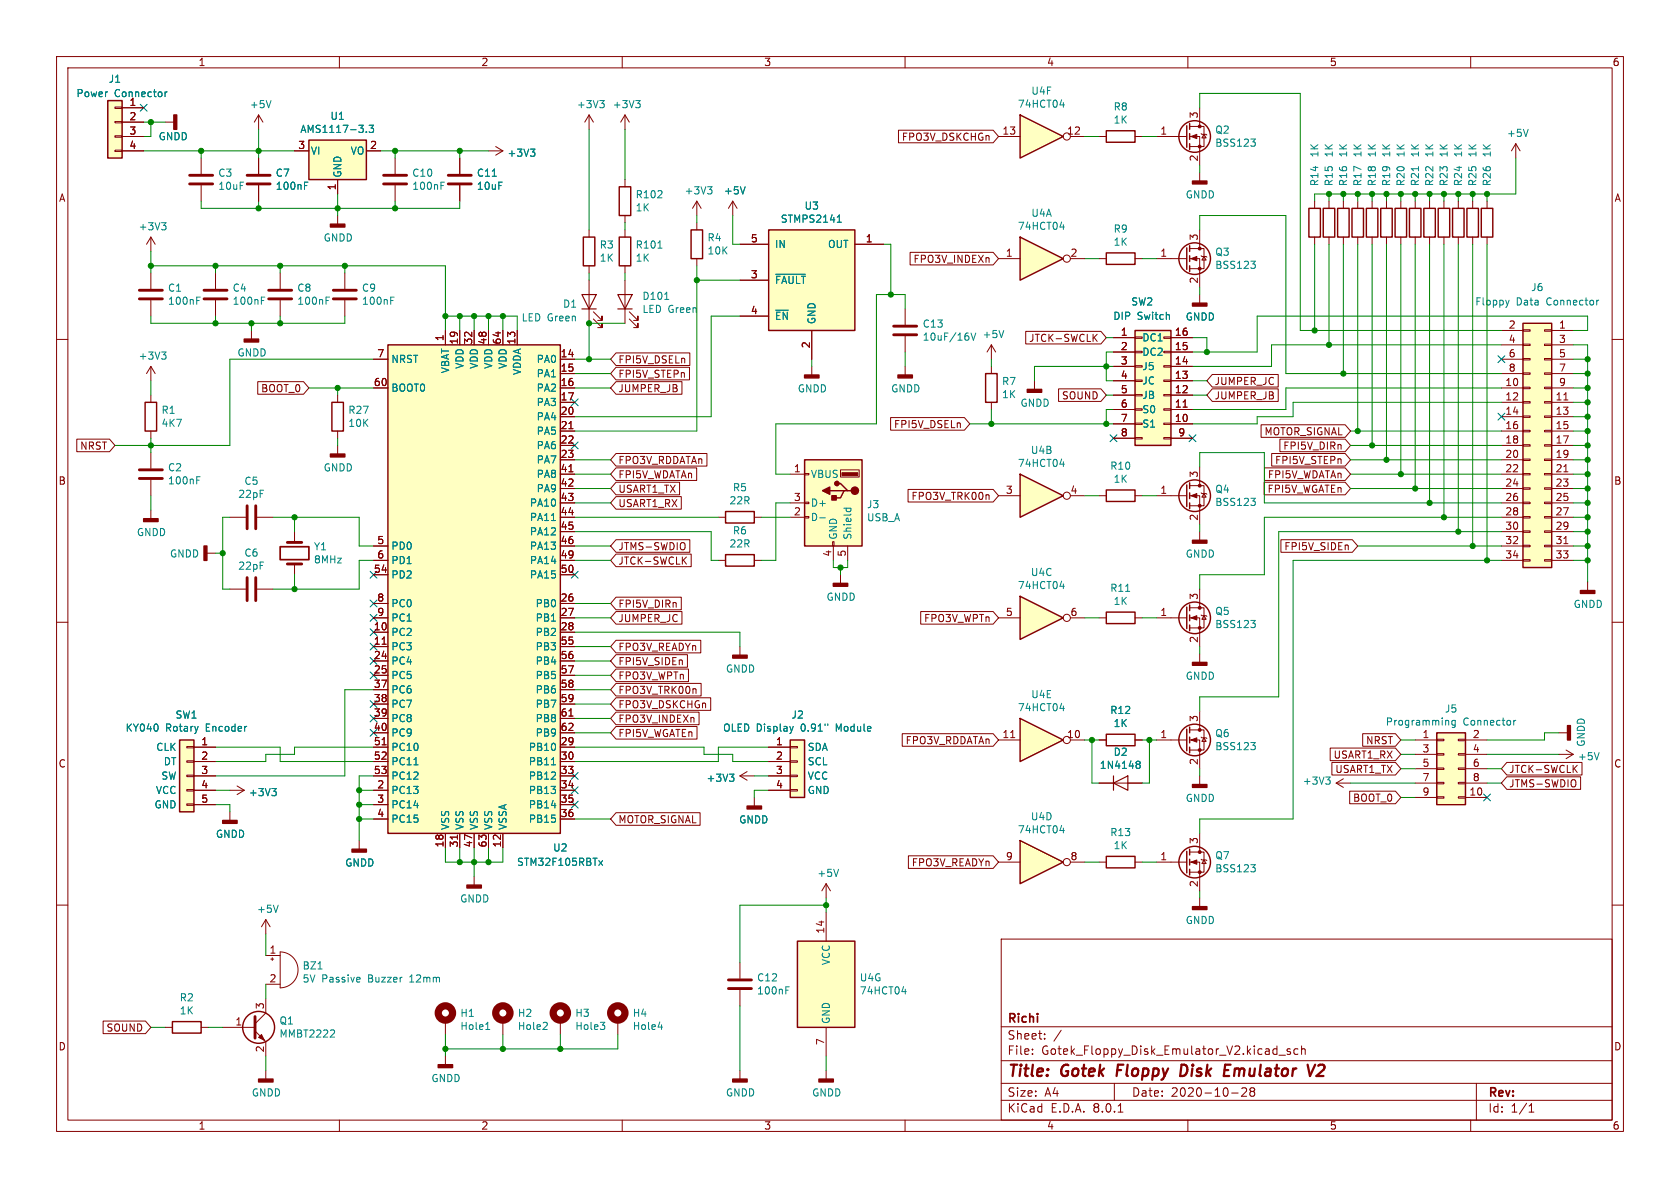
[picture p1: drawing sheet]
<svg xmlns="http://www.w3.org/2000/svg" width="297mm" height="210mm" viewBox="0 0 297 210" stroke-linecap="round" stroke-linejoin="round" font-family="sans-serif">
<defs><g id="words">
<g font-size="2.8" fill="#840000">
<text x="178" y="190.9">Title:</text>
<text x="187.7" y="190.9">Gotek</text>
<text x="198.3" y="190.9">Floppy</text>
<text x="210.3" y="190.9">Disk</text>
<text x="218.8" y="190.9">Emulator</text>
</g>
<g font-size="2.1" fill="#840000">
<text x="178" y="184">Sheet:</text>
<text x="178" y="181.2">Richi</text>
<text x="178" y="186.7">File:</text>
<text x="184.1" y="186.7">Gotek_Floppy_Disk_Emulator_V2.kicad_sch</text>
<text x="178" y="196.9">KiCad</text>
<text x="178" y="194.1">Size:</text>
<text x="184.7" y="194.1">A4</text>
<text x="185.7" y="196.9">E.D.A.</text>
<text x="193.3" y="196.9">8.0.1</text>
<text x="200" y="194.1">Date:</text>
<text x="207" y="194.1">2020-10-28</text>
<text x="263" y="194.3">Rev:</text>
<text x="263" y="196.9">Id:</text>
<text x="267.1" y="196.9">1/1</text>
</g>
<g font-size="1.8" fill="#840000">
<text x="35" y="11.9">1</text>
<text x="85" y="11.9">2</text>
<text x="135" y="11.9">3</text>
<text x="185" y="11.9">4</text>
<text x="235" y="11.9">5</text>
<text x="285" y="11.9">6</text>
<text x="22.8" y="18.8">1</text>
<text x="22.8" y="21.3">2</text>
<text x="22.8" y="23.9">3</text>
<text x="177.1" y="23.9">13</text>
<text x="188.6" y="23.9">12</text>
<text x="205" y="23.9">1</text>
<text x="211.8" y="21" transform="rotate(-90 211.8 21)">3</text>
<text x="22.8" y="26.4">4</text>
<text x="52.6" y="26.4">3</text>
<text x="65.3" y="26.4">2</text>
<text x="159.3" y="25.1">FPO3V_DSKCHGn</text>
<text x="211.8" y="28.6" transform="rotate(-90 211.8 28.6)">2</text>
<text x="10.3" y="35.9">A</text>
<text x="59.4" y="33.7" transform="rotate(-90 59.4 33.7)">1</text>
<text x="285.3" y="35.9">A</text>
<text x="132.6" y="42.9">5</text>
<text x="153" y="42.9">1</text>
<text x="161.4" y="46.7">FPO3V_INDEXn</text>
<text x="177.7" y="45.5">1</text>
<text x="189.2" y="45.5">2</text>
<text x="205" y="45.5">1</text>
<text x="211.8" y="42.6" transform="rotate(-90 211.8 42.6)">3</text>
<text x="132.6" y="49.3">3</text>
<text x="211.8" y="50.2" transform="rotate(-90 211.8 50.2)">2</text>
<text x="132.6" y="55.6">4</text>
<text x="198" y="59.4">1</text>
<text x="207.6" y="59.4">16</text>
<text x="266.6" y="58.2">2</text>
<text x="275.5" y="58.2">1</text>
<text x="66.6" y="63.2">7</text>
<text x="78.5" y="60.4" transform="rotate(-90 78.5 60.4)">1</text>
<text x="81" y="61" transform="rotate(-90 81 61)">19</text>
<text x="83.6" y="61" transform="rotate(-90 83.6 61)">32</text>
<text x="86.1" y="61" transform="rotate(-90 86.1 61)">48</text>
<text x="88.6" y="61" transform="rotate(-90 88.6 61)">64</text>
<text x="91.2" y="61" transform="rotate(-90 91.2 61)">13</text>
<text x="99" y="63.2">14</text>
<text x="99" y="65.8">15</text>
<text x="109.2" y="64.5">FPI5V_DSELn</text>
<text x="143.3" y="61.7" transform="rotate(-90 143.3 61.7)">2</text>
<text x="181.8" y="60.6">JTCK-SWCLK</text>
<text x="198" y="62">2</text>
<text x="198" y="64.5">3</text>
<text x="207.6" y="64.5">14</text>
<text x="207.6" y="62">15</text>
<text x="266.6" y="60.7">4</text>
<text x="266.6" y="63.2">6</text>
<text x="266.6" y="65.8">8</text>
<text x="275.5" y="60.7">3</text>
<text x="275.5" y="63.2">5</text>
<text x="275.5" y="65.8">7</text>
<text x="46.1" y="69.5">BOOT_0</text>
<text x="66" y="68.3">60</text>
<text x="99" y="68.3">16</text>
<text x="99" y="70.9">17</text>
<text x="109.2" y="67">FPI5V_STEPn</text>
<text x="109.2" y="69.5">JUMPER_JB</text>
<text x="187.6" y="70.8">SOUND</text>
<text x="198" y="67.1">4</text>
<text x="198" y="69.6">5</text>
<text x="207.6" y="69.6">12</text>
<text x="207.6" y="67.1">13</text>
<text x="214.6" y="68.3">JUMPER_JC</text>
<text x="214.6" y="70.8">JUMPER_JB</text>
<text x="266" y="68.3">10</text>
<text x="266" y="70.9">12</text>
<text x="274.9" y="70.9">11</text>
<text x="275.5" y="68.3">9</text>
<text x="99" y="73.4">20</text>
<text x="99" y="75.9">21</text>
<text x="157.9" y="75.9">FPI5V_DSELn</text>
<text x="198" y="72.1">6</text>
<text x="198" y="74.7">7</text>
<text x="198" y="77.2">8</text>
<text x="207.6" y="74.7">10</text>
<text x="207.6" y="72.1">11</text>
<text x="208.2" y="77.2">9</text>
<text x="223.4" y="77.2">MOTOR_SIGNAL</text>
<text x="266" y="73.4">14</text>
<text x="266" y="75.9">16</text>
<text x="274.9" y="73.4">13</text>
<text x="274.9" y="75.9">15</text>
<text x="14.1" y="79.7">NRST</text>
<text x="99" y="78.5">22</text>
<text x="99" y="81">23</text>
<text x="99" y="83.6">41</text>
<text x="109.2" y="82.2">FPO3V_RDDATAn</text>
<text x="140.3" y="83.6">1</text>
<text x="225.3" y="82.2">FPI5V_STEPn</text>
<text x="226.8" y="79.7">FPI5V_DIRn</text>
<text x="266" y="78.5">18</text>
<text x="266" y="81">20</text>
<text x="266" y="83.6">22</text>
<text x="274.9" y="78.5">17</text>
<text x="274.9" y="81">19</text>
<text x="274.9" y="83.6">21</text>
<text x="10.3" y="85.9">B</text>
<text x="99" y="86.1">42</text>
<text x="99" y="88.6">43</text>
<text x="109.2" y="87.3">USART1_TX</text>
<text x="109.2" y="84.8">FPI5V_WDATAn</text>
<text x="109.2" y="89.9">USART1_RX</text>
<text x="140.3" y="88.6">3</text>
<text x="161" y="88.6">FPO3V_TRK00n</text>
<text x="177.7" y="87.4">3</text>
<text x="189.2" y="87.4">4</text>
<text x="205" y="87.4">1</text>
<text x="211.8" y="84.5" transform="rotate(-90 211.8 84.5)">3</text>
<text x="224" y="87.3">FPI5V_WGATEn</text>
<text x="224" y="84.8">FPI5V_WDATAn</text>
<text x="266" y="86.1">24</text>
<text x="266" y="88.6">26</text>
<text x="274.9" y="86.1">23</text>
<text x="274.9" y="88.6">25</text>
<text x="285.3" y="85.9">B</text>
<text x="99" y="91.2">44</text>
<text x="99" y="93.7">45</text>
<text x="140.3" y="91.2">2</text>
<text x="211.8" y="92.1" transform="rotate(-90 211.8 92.1)">2</text>
<text x="266" y="91.2">28</text>
<text x="266" y="93.7">30</text>
<text x="274.9" y="91.2">27</text>
<text x="274.9" y="93.7">29</text>
<text x="66" y="101.3">54</text>
<text x="66.6" y="96.3">5</text>
<text x="66.6" y="98.8">6</text>
<text x="99" y="96.3">46</text>
<text x="99" y="98.8">49</text>
<text x="99" y="101.3">50</text>
<text x="109.2" y="100">JTCK-SWCLK</text>
<text x="109.2" y="97.5">JTMS-SWDIO</text>
<text x="147.1" y="98.5" transform="rotate(-90 147.1 98.5)">4</text>
<text x="149.6" y="98.5" transform="rotate(-90 149.6 98.5)">5</text>
<text x="226.9" y="97.5">FPI5V_SIDEn</text>
<text x="266" y="96.3">32</text>
<text x="266" y="98.8">34</text>
<text x="274.9" y="96.3">31</text>
<text x="274.9" y="98.8">33</text>
<text x="66.6" y="106.4">8</text>
<text x="99" y="106.4">26</text>
<text x="109.2" y="107.6">FPI5V_DIRn</text>
<text x="211.8" y="106.1" transform="rotate(-90 211.8 106.1)">3</text>
<text x="66" y="111.5">10</text>
<text x="66.6" y="109">9</text>
<text x="99" y="109">27</text>
<text x="99" y="111.5">28</text>
<text x="109.2" y="110.2">JUMPER_JC</text>
<text x="163.3" y="110.2">FPO3V_WPTn</text>
<text x="177.7" y="109">5</text>
<text x="189.2" y="109">6</text>
<text x="205" y="109">1</text>
<text x="211.8" y="113.7" transform="rotate(-90 211.8 113.7)">2</text>
<text x="66" y="114">11</text>
<text x="66" y="116.6">24</text>
<text x="66" y="119.1">25</text>
<text x="99" y="114">55</text>
<text x="99" y="116.6">56</text>
<text x="99" y="119.1">57</text>
<text x="109.2" y="115.3">FPO3V_READYn</text>
<text x="109.2" y="117.8">FPI5V_SIDEn</text>
<text x="66" y="121.7">37</text>
<text x="66" y="124.2">38</text>
<text x="99" y="121.7">58</text>
<text x="99" y="124.2">59</text>
<text x="109.2" y="120.3">FPO3V_WPTn</text>
<text x="109.2" y="122.9">FPO3V_TRK00n</text>
<text x="109.2" y="125.4">FPO3V_DSKCHGn</text>
<text x="35.5" y="131.8">1</text>
<text x="66" y="126.7">39</text>
<text x="66" y="129.3">40</text>
<text x="66" y="131.8">51</text>
<text x="99" y="131.8">29</text>
<text x="99" y="126.7">61</text>
<text x="99" y="129.3">62</text>
<text x="109.2" y="128">FPO3V_INDEXn</text>
<text x="109.2" y="130.5">FPI5V_WGATEn</text>
<text x="137.1" y="131.8">1</text>
<text x="160" y="131.8">FPO3V_RDDATAn</text>
<text x="177.1" y="130.6">11</text>
<text x="188.6" y="130.6">10</text>
<text x="205" y="130.6">1</text>
<text x="211.8" y="127.7" transform="rotate(-90 211.8 127.7)">3</text>
<text x="241.4" y="131.8">NRST</text>
<text x="251.4" y="130.6">1</text>
<text x="260.3" y="130.6">2</text>
<text x="10.3" y="135.9">C</text>
<text x="35.5" y="134.4">2</text>
<text x="35.5" y="136.9">3</text>
<text x="66" y="134.4">52</text>
<text x="66" y="136.9">53</text>
<text x="99" y="134.4">30</text>
<text x="99" y="136.9">33</text>
<text x="137.1" y="134.4">2</text>
<text x="137.1" y="136.9">3</text>
<text x="211.8" y="135.3" transform="rotate(-90 211.8 135.3)">2</text>
<text x="235.7" y="134.3">USART1_RX</text>
<text x="236" y="136.8">USART1_TX</text>
<text x="251.4" y="133.1">3</text>
<text x="251.4" y="135.6">5</text>
<text x="260.3" y="133.1">4</text>
<text x="260.3" y="135.6">6</text>
<text x="266.7" y="136.8">JTCK-SWCLK</text>
<text x="285.3" y="135.9">C</text>
<text x="35.5" y="139.4">4</text>
<text x="35.5" y="142">5</text>
<text x="66.6" y="139.4">2</text>
<text x="66.6" y="142">3</text>
<text x="99" y="139.4">34</text>
<text x="99" y="142">35</text>
<text x="137.1" y="139.4">4</text>
<text x="239.1" y="141.9">BOOT_0</text>
<text x="251.4" y="138.2">7</text>
<text x="251.4" y="140.7">9</text>
<text x="259.7" y="140.7">10</text>
<text x="260.3" y="138.2">8</text>
<text x="266.7" y="139.4">JTMS-SWDIO</text>
<text x="66.6" y="144.5">4</text>
<text x="78.5" y="149.9" transform="rotate(-90 78.5 149.9)">18</text>
<text x="81" y="149.9" transform="rotate(-90 81 149.9)">31</text>
<text x="83.6" y="149.9" transform="rotate(-90 83.6 149.9)">47</text>
<text x="86.1" y="149.9" transform="rotate(-90 86.1 149.9)">63</text>
<text x="88.6" y="149.9" transform="rotate(-90 88.6 149.9)">12</text>
<text x="99" y="144.5">36</text>
<text x="109.2" y="145.7">MOTOR_SIGNAL</text>
<text x="211.8" y="149.3" transform="rotate(-90 211.8 149.3)">3</text>
<text x="161.1" y="153.4">FPO3V_READYn</text>
<text x="177.7" y="152.1">9</text>
<text x="189.2" y="152.1">8</text>
<text x="205" y="152.1">1</text>
<text x="211.8" y="156.9" transform="rotate(-90 211.8 156.9)">2</text>
<text x="145.8" y="165.1" transform="rotate(-90 145.8 165.1)">14</text>
<text x="47.6" y="168.7">1</text>
<text x="47.6" y="173.7">2</text>
<text x="46.7" y="178.5" transform="rotate(-90 46.7 178.5)">3</text>
<text x="10.3" y="185.9">D</text>
<text x="18.7" y="182.6">SOUND</text>
<text x="41.5" y="181.4">1</text>
<text x="145.8" y="184.9" transform="rotate(-90 145.8 184.9)">7</text>
<text x="285.3" y="185.9">D</text>
<text x="46.7" y="186.1" transform="rotate(-90 46.7 186.1)">2</text>
<text x="35" y="199.9">1</text>
<text x="85" y="199.9">2</text>
<text x="135" y="199.9">3</text>
<text x="185" y="199.9">4</text>
<text x="235" y="199.9">5</text>
<text x="285" y="199.9">6</text>
</g>
<g font-size="1.8" fill="#008484">
<text x="13.4" y="17.4">Power</text>
<text x="19.1" y="14.8">J1</text>
<text x="20.2" y="17.4">Connector</text>
<text x="182.2" y="16.9">U4F</text>
<text x="44.1" y="19.3">+5V</text>
<text x="53" y="23.7">AMS1117-3.3</text>
<text x="58.3" y="21.4">U1</text>
<text x="101.9" y="19.3">+3V3</text>
<text x="108.2" y="19.3">+3V3</text>
<text x="179.8" y="19.3">74HCT04</text>
<text x="196.8" y="19.7">R8</text>
<text x="196.8" y="22">1K</text>
<text x="214.7" y="23.8">Q2</text>
<text x="27.9" y="25">GNDD</text>
<text x="54.9" y="27.5">VI</text>
<text x="61.9" y="27.5">VO</text>
<text x="89.6" y="27.9">+3V3</text>
<text x="214.7" y="26.1">BSS123</text>
<text x="233.3" y="27.9" transform="rotate(-90 233.3 27.9)">1K</text>
<text x="235.8" y="27.9" transform="rotate(-90 235.8 27.9)">1K</text>
<text x="238.4" y="27.9" transform="rotate(-90 238.4 27.9)">1K</text>
<text x="240.9" y="27.9" transform="rotate(-90 240.9 27.9)">1K</text>
<text x="243.4" y="27.9" transform="rotate(-90 243.4 27.9)">1K</text>
<text x="246" y="27.9" transform="rotate(-90 246 27.9)">1K</text>
<text x="248.5" y="27.9" transform="rotate(-90 248.5 27.9)">1K</text>
<text x="251.1" y="27.9" transform="rotate(-90 251.1 27.9)">1K</text>
<text x="253.6" y="27.9" transform="rotate(-90 253.6 27.9)">1K</text>
<text x="256.1" y="27.9" transform="rotate(-90 256.1 27.9)">1K</text>
<text x="258.7" y="27.9" transform="rotate(-90 258.7 27.9)">1K</text>
<text x="261.2" y="27.9" transform="rotate(-90 261.2 27.9)">1K</text>
<text x="263.8" y="27.9" transform="rotate(-90 263.8 27.9)">1K</text>
<text x="266.3" y="24.4">+5V</text>
<text x="38.5" y="31.4">C3</text>
<text x="38.5" y="33.8">10uF</text>
<text x="48.7" y="31.4">C7</text>
<text x="48.7" y="33.8">100nF</text>
<text x="60.6" y="31.5" transform="rotate(-90 60.6 31.5)">GND</text>
<text x="72.8" y="33.8">100nF</text>
<text x="72.8" y="31.4">C10</text>
<text x="84.2" y="31.4">C11</text>
<text x="84.2" y="33.8">10uF</text>
<text x="112.3" y="35.3">R102</text>
<text x="120.9" y="34.6">+3V3</text>
<text x="127.9" y="34.6">+5V</text>
<text x="209.5" y="35.3">GNDD</text>
<text x="233.3" y="33" transform="rotate(-90 233.3 33)">R14</text>
<text x="235.8" y="33" transform="rotate(-90 235.8 33)">R15</text>
<text x="238.4" y="33" transform="rotate(-90 238.4 33)">R16</text>
<text x="240.9" y="33" transform="rotate(-90 240.9 33)">R17</text>
<text x="243.4" y="33" transform="rotate(-90 243.4 33)">R18</text>
<text x="246" y="33" transform="rotate(-90 246 33)">R19</text>
<text x="248.5" y="33" transform="rotate(-90 248.5 33)">R20</text>
<text x="251.1" y="33" transform="rotate(-90 251.1 33)">R21</text>
<text x="253.6" y="33" transform="rotate(-90 253.6 33)">R22</text>
<text x="256.1" y="33" transform="rotate(-90 256.1 33)">R23</text>
<text x="258.7" y="33" transform="rotate(-90 258.7 33)">R24</text>
<text x="261.2" y="33" transform="rotate(-90 261.2 33)">R25</text>
<text x="263.8" y="33" transform="rotate(-90 263.8 33)">R26</text>
<text x="24.4" y="40.9">+3V3</text>
<text x="112.3" y="37.6">1K</text>
<text x="137.9" y="39.6">STMPS2141</text>
<text x="142.1" y="37.3">U3</text>
<text x="179.8" y="40.8">74HCT04</text>
<text x="182.2" y="38.5">U4A</text>
<text x="196.8" y="41.3">R9</text>
<text x="57.1" y="42.9">GNDD</text>
<text x="105.9" y="44.1">R3</text>
<text x="105.9" y="46.5">1K</text>
<text x="112.3" y="44.1">R101</text>
<text x="112.3" y="46.5">1K</text>
<text x="125" y="42.9">R4</text>
<text x="125" y="45.2">10K</text>
<text x="136.9" y="44">IN</text>
<text x="146.3" y="44">OUT</text>
<text x="196.8" y="43.6">1K</text>
<text x="214.7" y="47.7">BSS123</text>
<text x="214.7" y="45.4">Q3</text>
<text x="29.6" y="51.8">C1</text>
<text x="41" y="51.8">C4</text>
<text x="52.5" y="51.8">C8</text>
<text x="63.9" y="51.8">C9</text>
<text x="113.5" y="53.2">D101</text>
<text x="136.9" y="50.4">~{FAULT}</text>
<text x="270.6" y="51.7">J6</text>
<text x="29.6" y="54.1">100nF</text>
<text x="41" y="54.1">100nF</text>
<text x="52.5" y="54.1">100nF</text>
<text x="63.9" y="54.1">100nF</text>
<text x="92.1" y="57">LED Green</text>
<text x="99.4" y="54.6">D1</text>
<text x="113.5" y="55.5">LED Green</text>
<text x="136.9" y="56.7">~{EN}</text>
<text x="144.4" y="57.4" transform="rotate(-90 144.4 57.4)">GND</text>
<text x="163" y="58.1">C13</text>
<text x="173.6" y="60">+5V</text>
<text x="196.7" y="56.7">DIP</text>
<text x="199.9" y="54.2">SW2</text>
<text x="201" y="56.7">Switch</text>
<text x="209.5" y="56.9">GNDD</text>
<text x="260.7" y="54.2">Floppy</text>
<text x="268" y="54.2">Data</text>
<text x="273.5" y="54.2">Connector</text>
<text x="24.4" y="63.8">+3V3</text>
<text x="41.9" y="63.2">GNDD</text>
<text x="69.1" y="64.4">NRST</text>
<text x="82.1" y="65.3" transform="rotate(-90 82.1 65.3)">VDD</text>
<text x="84.7" y="65.3" transform="rotate(-90 84.7 65.3)">VDD</text>
<text x="87.2" y="65.3" transform="rotate(-90 87.2 65.3)">VDD</text>
<text x="89.8" y="65.3" transform="rotate(-90 89.8 65.3)">VDD</text>
<text x="94.8" y="64.4">PA0</text>
<text x="163" y="60.4">10uF/16V</text>
<text x="201.9" y="60.6">DC1</text>
<text x="201.9" y="63.1">DC2</text>
<text x="201.9" y="65.6">J5</text>
<text x="69.1" y="69.4">BOOT0</text>
<text x="79.6" y="66.1" transform="rotate(-90 79.6 66.1)">VBAT</text>
<text x="92.3" y="66.4" transform="rotate(-90 92.3 66.4)">VDDA</text>
<text x="94.8" y="66.9">PA1</text>
<text x="94.8" y="69.4">PA2</text>
<text x="94.8" y="72">PA3</text>
<text x="140.9" y="69.6">GNDD</text>
<text x="157.4" y="69.6">GNDD</text>
<text x="177" y="68.3">R7</text>
<text x="177" y="70.6">1K</text>
<text x="201.9" y="68.2">JC</text>
<text x="201.9" y="70.7">JB</text>
<text x="28.5" y="73.4">R1</text>
<text x="28.5" y="75.7">4K7</text>
<text x="61.5" y="73.4">R27</text>
<text x="61.5" y="75.7">10K</text>
<text x="94.8" y="74.5">PA4</text>
<text x="94.8" y="77.1">PA5</text>
<text x="180.3" y="72.1">GNDD</text>
<text x="201.9" y="73.3">S0</text>
<text x="201.9" y="75.8">S1</text>
<text x="29.6" y="83.5">C2</text>
<text x="57.1" y="83.5">GNDD</text>
<text x="94.8" y="79.6">PA6</text>
<text x="94.8" y="82.1">PA7</text>
<text x="179.8" y="82.8">74HCT04</text>
<text x="182.1" y="80.4">U4B</text>
<text x="196.2" y="83.2">R10</text>
<text x="29.6" y="85.8">100nF</text>
<text x="42" y="88.2">22pF</text>
<text x="43.1" y="85.9">C5</text>
<text x="93.6" y="89.8">PA10</text>
<text x="94.8" y="84.7">PA8</text>
<text x="94.8" y="87.2">PA9</text>
<text x="128.9" y="89.4">22R</text>
<text x="129.5" y="87">R5</text>
<text x="143.3" y="84.7">VBUS</text>
<text x="143.3" y="89.8">D+</text>
<text x="196.8" y="85.5">1K</text>
<text x="214.7" y="89.6">BSS123</text>
<text x="214.7" y="87.3">Q4</text>
<text x="24.1" y="95">GNDD</text>
<text x="93.6" y="92.3">PA11</text>
<text x="93.6" y="94.8">PA12</text>
<text x="129.5" y="94.7">R6</text>
<text x="143.3" y="92.3">D-</text>
<text x="148.2" y="95.5" transform="rotate(-90 148.2 95.5)">GND</text>
<text x="150.7" y="95.5" transform="rotate(-90 150.7 95.5)">Shield</text>
<text x="153.2" y="90">J3</text>
<text x="153.2" y="92.4">USB_A</text>
<text x="30" y="98.8">GNDD</text>
<text x="42" y="100.9">22pF</text>
<text x="43.1" y="98.6">C6</text>
<text x="55.4" y="97.5">Y1</text>
<text x="55.4" y="99.8">8MHz</text>
<text x="69.1" y="97.4">PD0</text>
<text x="69.1" y="99.9">PD1</text>
<text x="93.6" y="97.4">PA13</text>
<text x="93.6" y="99.9">PA14</text>
<text x="128.9" y="97">22R</text>
<text x="209.5" y="98.8">GNDD</text>
<text x="69.1" y="102.5">PD2</text>
<text x="69.1" y="107.5">PC0</text>
<text x="93.6" y="102.5">PA15</text>
<text x="94.6" y="107.5">PB0</text>
<text x="146" y="106.4">GNDD</text>
<text x="179.8" y="104.3">74HCT04</text>
<text x="182.1" y="102">U4C</text>
<text x="196.2" y="104.8">R11</text>
<text x="196.8" y="107.1">1K</text>
<text x="278.1" y="107.7">GNDD</text>
<text x="69.1" y="112.6">PC2</text>
<text x="69.1" y="110.1">PC1</text>
<text x="94.6" y="110.1">PB1</text>
<text x="94.6" y="112.6">PB2</text>
<text x="214.7" y="111.2">BSS123</text>
<text x="214.7" y="108.9">Q5</text>
<text x="69.1" y="115.2">PC3</text>
<text x="69.1" y="117.7">PC4</text>
<text x="94.6" y="115.2">PB3</text>
<text x="94.6" y="117.7">PB4</text>
<text x="128.2" y="119.1">GNDD</text>
<text x="69.1" y="120.2">PC5</text>
<text x="69.1" y="122.8">PC6</text>
<text x="69.1" y="125.3">PC7</text>
<text x="94.6" y="120.2">PB5</text>
<text x="94.6" y="122.8">PB6</text>
<text x="94.6" y="125.3">PB7</text>
<text x="179.8" y="125.9">74HCT04</text>
<text x="182.2" y="123.6">U4E</text>
<text x="209.5" y="120.4">GNDD</text>
<text x="22.1" y="129.5">KY040</text>
<text x="29.3" y="129.5">Rotary</text>
<text x="30.9" y="127.2">SW1</text>
<text x="36.5" y="129.5">Encoder</text>
<text x="69.1" y="127.9">PC8</text>
<text x="69.1" y="130.4">PC9</text>
<text x="94.6" y="127.9">PB8</text>
<text x="94.6" y="130.4">PB9</text>
<text x="127.7" y="129.5">OLED Display</text>
<text x="139.8" y="127.2">J2</text>
<text x="141.7" y="129.5">0.91&quot;</text>
<text x="148.1" y="129.5">Module</text>
<text x="196.2" y="126.4">R12</text>
<text x="196.8" y="128.7">1K</text>
<text x="214.7" y="130.5">Q6</text>
<text x="244.9" y="128.5">Programming</text>
<text x="255.3" y="126.2">J5</text>
<text x="258.6" y="128.5">Connector</text>
<text x="27.5" y="132.9">CLK</text>
<text x="28.9" y="135.5">DT</text>
<text x="69.1" y="132.9">PC10</text>
<text x="69.1" y="135.5">PC11</text>
<text x="93.4" y="132.9">PB10</text>
<text x="93.4" y="135.5">PB11</text>
<text x="142.7" y="132.9">SDA</text>
<text x="142.7" y="135.5">SCL</text>
<text x="194.3" y="136.1">1N4148</text>
<text x="196.8" y="133.8">D2</text>
<text x="214.7" y="132.8">BSS123</text>
<text x="278.9" y="134.6">+5V</text>
<text x="280.4" y="132.1" transform="rotate(-90 280.4 132.1)">GNDD</text>
<text x="27.2" y="143.1">GND</text>
<text x="27.5" y="140.6">VCC</text>
<text x="28.4" y="138">SW</text>
<text x="43.9" y="140.9">+3V3</text>
<text x="69.1" y="140.6">PC13</text>
<text x="69.1" y="143.1">PC14</text>
<text x="69.1" y="138">PC12</text>
<text x="93.4" y="138">PB12</text>
<text x="93.4" y="140.6">PB13</text>
<text x="93.4" y="143.1">PB14</text>
<text x="124.8" y="138.4">+3V3</text>
<text x="142.7" y="138">VCC</text>
<text x="142.7" y="140.6">GND</text>
<text x="209.5" y="142">GNDD</text>
<text x="230.2" y="138.9">+3V3</text>
<text x="38.1" y="148.3">GNDD</text>
<text x="69.1" y="145.6">PC15</text>
<text x="79.6" y="146.8" transform="rotate(-90 79.6 146.8)">VSS</text>
<text x="82.1" y="146.8" transform="rotate(-90 82.1 146.8)">VSS</text>
<text x="84.7" y="146.8" transform="rotate(-90 84.7 146.8)">VSS</text>
<text x="87.2" y="146.8" transform="rotate(-90 87.2 146.8)">VSS</text>
<text x="89.8" y="146.8" transform="rotate(-90 89.8 146.8)">VSSA</text>
<text x="93.4" y="145.6">PB15</text>
<text x="130.6" y="145.8">GNDD</text>
<text x="179.8" y="147.5">74HCT04</text>
<text x="182.1" y="145.2">U4D</text>
<text x="196.2" y="148">R13</text>
<text x="60.9" y="153.4">GNDD</text>
<text x="91.3" y="153.3">STM32F105RBTx</text>
<text x="97.7" y="150.7">U2</text>
<text x="144.4" y="155.2">+5V</text>
<text x="196.8" y="150.3">1K</text>
<text x="214.7" y="154.4">BSS123</text>
<text x="214.7" y="152.1">Q7</text>
<text x="45.3" y="161.6">+5V</text>
<text x="81.2" y="159.7">GNDD</text>
<text x="209.5" y="163.6">GNDD</text>
<text x="53.4" y="173.9">5V</text>
<text x="53.4" y="171.6">BZ1</text>
<text x="56.9" y="173.9">Passive</text>
<text x="65.2" y="173.9">Buzzer</text>
<text x="72.7" y="173.9">12mm</text>
<text x="133.7" y="173.7">C12</text>
<text x="146.9" y="170.7" transform="rotate(-90 146.9 170.7)">VCC</text>
<text x="151.9" y="173.7">U4G</text>
<text x="31.7" y="177.2">R2</text>
<text x="31.7" y="179.5">1K</text>
<text x="81.3" y="180">H1</text>
<text x="91.4" y="180">H2</text>
<text x="101.6" y="180">H3</text>
<text x="111.8" y="180">H4</text>
<text x="133.7" y="176">100nF</text>
<text x="151.9" y="176">74HCT04</text>
<text x="49.3" y="181.3">Q1</text>
<text x="49.3" y="183.6">MMBT2222</text>
<text x="81.3" y="182.3">Hole1</text>
<text x="91.4" y="182.3">Hole2</text>
<text x="101.6" y="182.3">Hole3</text>
<text x="111.8" y="182.3">Hole4</text>
<text x="146.9" y="181.1" transform="rotate(-90 146.9 181.1)">GND</text>
<text x="76.2" y="191.5">GNDD</text>
<text x="44.4" y="194">GNDD</text>
<text x="128.2" y="194">GNDD</text>
<text x="143.5" y="194">GNDD</text>
</g>
</g></defs>
<g fill="none" stroke="#840000" stroke-width=".18">
<path d="M10 10h277v190h-277zM12 12h273v186h-273zM60 10v2M110 10v2M160 10v2M210 10v2M260 10v2M45.7 27.9v2.8M45.7 32.8v2.8M59.7 38.1v1.5M81.3 27.9v2.8M81.3 32.8v2.8"/>
<path d="M86.4 26.7h2.5M87.6 25.9l1.3 .8M88.9 26.7l-1.3 .7M10 60h2M285 60h2M10 110h2M285 110h2M10 160h2M285 160h2M177 166h108v32h-108zM60 198v2M110 198v2"/>
<path d="M160 198v2M177 194.5h108M177 191.5h108M177 187.5h108M177 181.5h108M182.5 186.3v.1M182.5 185.5v.1M184.7 183.6v.1M184.7 182.8v.1M187.6 182.1l-1.3 2M197 191.5v3M197.7 196.6h.8"/>
<path d="M210 198v2M217.7 193.2h1.2M219.5 192.4l.6-.1 .2 .1 .1 .3-.9 1.1h.9M221.2 192.9l-.2-.2 .2-.4 .5 .1 .1 .2-.3 .3M221.2 192.9l-.2 .3v.3l.2 .3 .5-.1 .1-.2-.1-.4-.2-.2M221.2 192.9h.3M226.1 186.5h1.1M228.1 185.5l-.4-.1-.2 .2 .1 .2 .5 .2v.3h-.6M229.5 185.5l-.5-.1-.3 .3v.4l.2 .2h.6M230.1 185.5l.2-.1 .4 .1v.9M230.1 184.9v1.5M260 198v2"/>
<path d="M261 191.5v6.5M270.3 196.6h.9M270.3 195.5l.4-.4v1.5"/>
</g>
<path d="M197.6 188.2l-.2 2M209.6 188.3l-.7-.1-.3 2h.5l.5-.3M216.6 188.2h1M232.5 188.2l-.9 2M233.1 188.4l.3-.2h.4a.45 .45 0 0 1 .3 .6l-.1 .3-1.3 1.1h1.3" fill="none" stroke="#840000" stroke-width=".4"/>
<path d="M43.7 32.5h4.1M43.7 31h4.1M79.2 32.5h4.1M79.2 31h4.1" fill="none" stroke="#840000" stroke-width=".51"/>
<path d="M53.8 32.8h.5M53.8 32.2h.6M87 31.2h.8M93.8 26.4h.8l-.5 .4M94.3 26.8l.3 .3v.3l-.3 .2" fill="none" stroke="#008484" stroke-width=".18"/>
<path d="M58.4 39.6h2.6v.5h-2.6z" fill="#840000" stroke="#840000" stroke-width=".25"/>
<path d="M180.3 20.3l7.7 3.8-7.7 3.8z" fill="#ffffc2"/>
<path d="M180.3 20.3l7.7 3.8-7.7 3.8zM195.6 23.1h5.1v2h-5.1zM241.6 36.8h2v5.1h-2zM244.1 36.8h2v5.1h-2zM246.6 36.8h2.1v5.1h-2.1zM249.2 36.8h2v5.1h-2zM251.7 36.8h2v5.1h-2zM254.3 36.8h2v5.1h-2zM195.6 108.2h5.1v2h-5.1zM30.5 180.6h5.1v2h-5.1z" fill="none" stroke="#840000" stroke-width=".25"/>
<g fill="none" stroke="#840000" stroke-width=".18">
<path d="M176.5 24.1h3.8M189.2 24.1h2.6M194.3 24.1h1.3M200.7 24.1h1.2M242.6 35.6v1.2M245.1 35.6v1.2M247.6 35.6v1.2M250.2 35.6v1.2M252.7 35.6v1.2M255.3 35.6v1.2M242.6 41.9v1.3M245.1 41.9v1.3"/>
<path d="M247.6 41.9v1.3M250.2 41.9v1.3M252.7 41.9v1.3M255.3 41.9v1.3M212.1 94v1.5M194.3 109.2h1.3M200.7 109.2h1.2M212.1 115.6v1.5M40.6 139.7h2.6M41.9 138.9l1.3 .8M43.2 139.7l-1.3 .8M40.6 143.5v1.5"/>
<path d="M29.2 181.6h1.3M35.6 181.6h1.2"/>
<circle cx="188.6" cy="24.1" r=".63"/>
</g>
<path d="M187.4 18.5h.8M188 18.1v.9M250.8 29.5v.7M199 104.5h.7M48.1 139.4h.7l-.4 .5M48.6 139.9l.2 .2v.3l-.2 .3" fill="none" stroke="#008484" stroke-width=".18"/>
<g fill="#840000" stroke="#840000" stroke-width=".25">
<path d="M210.8 95.5h2.6v.5h-2.6z"/>
<path d="M210.8 117.1h2.6v.5h-2.6z"/>
<path d="M39.4 145h2.5v.5h-2.5z"/>
</g>
<path d="M180.3 41.9l7.7 3.8-7.7 3.8z" fill="#ffffc2"/>
<path d="M180.3 41.9l7.7 3.8-7.7 3.8zM195.6 44.7h5.1v2h-5.1z" fill="none" stroke="#840000" stroke-width=".25"/>
<g fill="none" stroke="#840000" stroke-width=".18">
<path d="M176.5 45.7h3.8M189.2 45.7h2.6M194.3 45.7h1.3M200.7 45.7h1.2"/>
<circle cx="188.6" cy="45.7" r=".63"/>
</g>
<path d="M188 39.7v.9M187.4 40.1h.8" fill="none" stroke="#008484" stroke-width=".18"/>
<path d="M180.3 83.8l7.7 3.8-7.7 3.8z" fill="#ffffc2"/>
<g fill="none" stroke="#840000" stroke-width=".25">
<path d="M209.8 22.2v3.8M210.3 21.8v1.1M210.3 23.6v1M210.3 25.4v1M231.4 36.8h2v5.1h-2zM233.9 36.8h2.1v5.1h-2.1zM236.5 36.8h2v5.1h-2zM239 36.8h2v5.1h-2zM180.3 83.8l7.7 3.8-7.7 3.8z"/>
<circle cx="211.2" cy="24.1" r="2.79"/>
</g>
<g fill="none" stroke="#840000" stroke-width=".18">
<path d="M212.1 19.1v3.3M204.5 24.1h5.3M210.3 24.1h1.8v5.1M210.3 22.4h2.6v3.5h-2.6M212.3 23.6l.2 .1h.7l.2 .2M212.9 23.7l.3 .7h-.7zM232.4 35.6v1.2M234.9 35.6v1.2M237.5 35.6v1.2M240 35.6v1.2M232.4 41.9v1.3M234.9 41.9v1.3"/>
<path d="M237.5 41.9v1.3M240 41.9v1.3M176.5 87.6h3.8M189.2 87.6h2.6M212.1 158.8v1.5"/>
<circle cx="188.6" cy="87.6" r=".63"/>
</g>
<path d="M221.1 24.6h.8l-.4 .5M221.7 25.1l.2 .2v.3l-.2 .3M187.4 82h.8M188 81.6v.9" fill="none" stroke="#008484" stroke-width=".18"/>
<path d="M210.8 160.3h2.6v.5h-2.6z" fill="#840000" stroke="#840000" stroke-width=".25"/>
<g fill="#840000" stroke="#840000" stroke-width=".18">
<path d="M210.6 24.1l1-.4v.8z"/>
<circle cx="212.1" cy="25.9" r=".25"/>
<circle cx="212.1" cy="22.4" r=".25"/>
</g>
<path d="M139.7 130.8h2.5v10.2h-2.5z" fill="#ffffc2"/>
<path d="M135.9 132.1h3.8M135.9 134.6h3.8M135.9 137.2h3.8M135.9 139.7h3.8M139.7 139.6h1.3v.2h-1.3zM139.7 137h1.3v.3h-1.3zM139.7 134.5h1.3v.2h-1.3zM139.7 132h1.3v.2h-1.3z" fill="none" stroke="#840000" stroke-width=".18"/>
<path d="M139.7 130.8h2.5v10.2h-2.5z" fill="none" stroke="#840000" stroke-width=".25"/>
<path d="M140.2 128.4l-.3 .9M146.3 128v.2" fill="none" stroke="#008484" stroke-width=".18"/>
<path d="M31.7 130.8h2.6v12.7h-2.6z" fill="#ffffc2"/>
<g fill="none" stroke="#840000" stroke-width=".18">
<path d="M257.8 35.6v1.2M260.3 35.6v1.2M262.9 35.6v1.2M268 25.4l-.8 1.3M268 25.4v2.5M268 25.4l.7 1.3M204.5 45.7h5.3M210.3 45.7h1.8v5.1M210.3 43.9h2.6v3.6h-2.6M212.1 40.6v3.3M212.3 45.2l.2 .1h.7l.2 .2M212.9 45.3l.3 .7h-.7z"/>
<path d="M257.8 41.9v1.3M260.3 41.9v1.3M262.9 41.9v1.3M33 139.6h1.3v.2h-1.3zM33 137h1.3v.3h-1.3zM33 134.5h1.3v.2h-1.3zM33 132h1.3v.2h-1.3zM34.3 132.1h3.8M34.3 134.6h3.8M34.3 137.2h3.8M34.3 139.7h3.8M194.3 130.8h1.3"/>
<path d="M200.7 130.8h1.2M33 142.1h1.3v.3h-1.3zM34.3 142.2h3.8"/>
</g>
<g fill="none" stroke="#840000" stroke-width=".25">
<path d="M256.8 36.8h2v5.1h-2zM259.3 36.8h2.1v5.1h-2.1zM261.9 36.8h2v5.1h-2zM209.8 43.8v3.8M210.3 43.4v1.1M210.3 45.2v1M210.3 47v1M31.7 130.8h2.6v12.7h-2.6zM195.6 129.8h5.1v2h-5.1z"/>
<circle cx="211.2" cy="45.7" r="2.79"/>
</g>
<path d="M270.2 22.9l-.5 1.2M221.1 46.2h.8l-.4 .5M221.7 46.7l.2 .2v.3l-.2 .2" fill="none" stroke="#008484" stroke-width=".18"/>
<g fill="#840000" stroke="#840000" stroke-width=".18">
<path d="M210.6 45.7l1-.4v.8z"/>
<circle cx="212.1" cy="47.5" r=".25"/>
<circle cx="212.1" cy="43.9" r=".25"/>
</g>
<path d="M68.6 61h30.5v86.3h-30.5z" fill="#ffffc2"/>
<g fill="none" stroke="#840000" stroke-width=".25">
<path d="M68.6 61h30.5v86.3h-30.5zM174.2 66h2.1v5.1h-2.1zM195.6 151.4h5.1v2h-5.1zM209.8 150.5v3.8M210.3 150.1v1M210.3 151.9v1M210.3 153.7v1"/>
<circle cx="211.2" cy="152.4" r="2.79"/>
</g>
<g fill="none" stroke="#840000" stroke-width=".18">
<path d="M212.1 30.5v1.5M78.7 58.4v2.6M81.3 58.4v2.6M83.8 58.4v2.6M86.4 58.4v2.6M88.9 58.4v2.6M91.4 58.4v2.6M66 63.5h2.6M66 68.6h2.6M99.1 63.5h2.5M99.1 66h2.5M99.1 68.6h2.5"/>
<path d="M99.1 71.1h2.5M99.1 73.7h2.5M99.1 76.2h2.5M99.1 78.7h2.5M100.6 75.8h.7M175.3 64.8v1.2M175.3 71.1v1.3M26.7 80v2.8M26.7 84.8v2.8M66 96.5h2.6M66 99.1h2.6M99.1 81.3h2.5"/>
<path d="M99.1 83.8h2.5M99.1 86.4h2.5M99.1 88.9h2.5M99.1 91.4h2.5M99.1 94h2.5M99.1 96.5h2.5M99.1 99.1h2.5M100.6 83.4h.7M66 111.8h2.6M66 114.3h2.6M66 116.8h2.6M66 119.4h2.6"/>
<path d="M66 106.7h2.6M66 109.2h2.6M66 101.6h2.6M67.6 113.9h.7M99.1 111.8h2.5M99.1 114.3h2.5M99.1 116.8h2.5M99.1 119.4h2.5M99.1 106.7h2.5M99.1 109.2h2.5M99.1 101.6h2.5M66 139.7h2.6"/>
<path d="M66 132.1h2.6M66 134.6h2.6M66 137.2h2.6M66 121.9h2.6M66 124.5h2.6M66 127h2.6M66 129.5h2.6M67.6 131.7h.7M99.1 139.7h2.5M99.1 132.1h2.5M99.1 134.6h2.5M99.1 137.2h2.5"/>
<path d="M99.1 121.9h2.5M99.1 124.5h2.5M99.1 127h2.5M99.1 129.5h2.5M100.6 126.6h.7M63.5 148.6v1.5M66 142.2h2.6M66 144.8h2.6M78.7 147.3v2.6M80.9 147.6v.7M81.3 147.3v2.6M83.8 147.3v2.6"/>
<path d="M86.4 147.3v2.6M88.9 147.3v2.6M99.1 142.2h2.5M99.1 144.8h2.5M194.3 152.4h1.3M200.7 152.4h1.2M204.5 152.4h5.3M210.3 152.4h1.8v5.1M210.3 150.6h2.6v3.6h-2.6M212.1 147.3v3.3M212.3 151.9l.2 .1h.7l.2 .1M212.9 152l.3 .7h-.7z"/>
<path d="M47 168.9h2.5M47 174h2.5M47.9 169.5h.5M48.1 169.3v.5M49.5 168.3a3.2 3.2 0 0 1 3.2 3.2 3.2 3.2 0 0 1-3.2 3.1zM47 189.2v1.6"/>
</g>
<path d="M34.8 84.9h.4M34.8 84.3h.6M97.5 92h.7M73.2 135.2h.7M97.5 135.2h.7M105.9 152.1l.6 .9M106.5 152.1l-.6 .9M221.1 152.9h.8l-.4 .4M221.7 153.3l.2 .3v.3l-.2 .2M56.2 171.3h.7M63.6 172.8l.1 .3-.6 .1" fill="none" stroke="#008484" stroke-width=".18"/>
<path d="M24.6 84.6h4.1M24.6 83.1h4.1" fill="none" stroke="#840000" stroke-width=".51"/>
<g fill="#840000" stroke="#840000" stroke-width=".25">
<path d="M210.8 32h2.6v.5h-2.6z"/>
<path d="M62.2 150.1h2.6v.5h-2.6z"/>
<path d="M45.7 190.8h2.6v.5h-2.6z"/>
</g>
<g fill="#840000" stroke="#840000" stroke-width=".18">
<path d="M210.6 152.4l1-.4v.8z"/>
<circle cx="212.1" cy="154.2" r=".25"/>
<circle cx="212.1" cy="150.6" r=".25"/>
</g>
<path d="M19 17.8h2.6v10.1h-2.6z" fill="#ffffc2"/>
<g fill="none" stroke="#840000" stroke-width=".18">
<path d="M20.3 18.9h1.3v.3h-1.3zM21.6 19.1h3.8M20.3 26.5h1.3v.3h-1.3zM20.3 24h1.3v.3h-1.3zM20.3 21.5h1.3v.2h-1.3zM21.6 21.6h3.8M21.6 24.1h3.8M21.6 26.7h3.8M29.2 21.6h1.5M35.6 27.9v2.8M35.6 32.8v2.8M45.7 20.3l-.7 1.3"/>
<path d="M45.7 20.3v2.6M45.7 20.3l.8 1.3M44.4 58.4v1.5M26.7 90.2v1.5M36.6 97.8h1.5M280.7 102.9v1.5M194.3 138.4h7.6M212.1 137.2v1.5M236.2 138.4h2.6M236.2 138.4l1.3 .8M237.5 137.7l-1.3 .7M47 162.6l-.8 1.2"/>
<path d="M47 162.6v2.5M47 176.5v2.6l-1.9 1.9M47 162.6l.8 1.2M39.4 181.6h5.7M45.1 182.2l1.9 2v2.5M78.7 180.3v2.6"/>
</g>
<g fill="none" stroke="#840000" stroke-width=".25">
<path d="M19 17.8h2.6v10.1h-2.6z"/>
<circle cx="45.7" cy="181.6" r="2.82"/>
</g>
<g fill="none" stroke="#008484" stroke-width=".18">
<path d="M29.2 16.2v.9M29.5 16.2l-.3 .3M47.9 17.8l-.4 1.2M201 135l.1 .1M201 134.6h.3l.2 .1 .1 .2-.3 .2M201.1 135.1h.2M201.1 135.1l-.1 .1M201.3 135.1l.3 .3-.1 .3-.2 .1h-.3M234.4 137.4h.8l-.5 .4M234.9 137.8l.3 .3v.3l-.3 .2M49.2 160l-.4 1.3M58.9 182.1l.2 .2v.3l-.7 .7h.7"/>
<path d="M85.9 182h.7M86.1 180.9l.1-.2v1.3"/>
</g>
<g fill="#840000" stroke="#840000" stroke-width=".25">
<path d="M210.8 138.7h2.6v.5h-2.6z"/>
<path d="M30.7 20.3h.5v2.6h-.5z"/>
<path d="M279.4 104.4h2.5v.5h-2.5z"/>
<path d="M43.2 59.9h2.5v.6h-2.5z"/>
<path d="M25.4 91.7h2.5v.5h-2.5z"/>
<path d="M36.1 96.5h.5v2.6h-.5z"/>
</g>
<circle cx="78.7" cy="179.1" r="1.27" fill="none" stroke="#840000" stroke-width="1.3"/>
<path d="M196.8 138.4l2.6-1.2v2.5zM196.8 137.2v2.5" fill="none" stroke="#840000" stroke-width=".2"/>
<path d="M33.5 32.5h4.1M33.5 31h4.1M45.1 179.7v3.8" fill="none" stroke="#840000" stroke-width=".51"/>
<path d="M46.2 182.9l.5 1-1-.5z" fill="#840000" stroke="#840000" stroke-width=".18"/>
<path d="M54.6 24.8h10.2v7h-10.2z" fill="#ffffc2"/>
<path d="M54.6 24.8h10.2v7h-10.2z" fill="none" stroke="#840000" stroke-width=".25"/>
<path d="M52.1 26.7h2.5M59.7 31.8v2.5M64.8 26.7h2.5M61 48.3v2.8M61 53.1v2.8" fill="none" stroke="#840000" stroke-width=".18"/>
<path d="M64.8 23.3v.1M65.3 22.1h.7l-.4 .5 .4 .1v.6l-.2 .1-.5-.1M69.1 53.1h.4M69.1 52.5h.6" fill="none" stroke="#008484" stroke-width=".18"/>
<path d="M58.9 52.8h4.1M58.9 51.3h4.1" fill="none" stroke="#840000" stroke-width=".51"/>
<path d="M254 129.5h5.1v12.7h-5.1z" fill="#ffffc2"/>
<g fill="none" stroke="#840000" stroke-width=".18">
<path d="M69.8 27.9v2.8M69.8 32.8v2.8M104.1 20.3l-.7 1.3M104.1 20.3v2.6M104.1 20.3l.8 1.3M110.5 20.3l-.8 1.3M110.5 20.3v2.6M110.5 31.8v1.2M110.5 38.1v1.3M110.5 20.3l.8 1.3M123.2 35.6l-.8 1.2M123.2 35.6v2.5"/>
<path d="M123.2 35.6l.8 1.2M129.5 35.6l-.7 1.2M129.5 35.6v2.5M129.5 35.6l.8 1.2M26.7 41.9l-.8 1.3M26.7 41.9v2.6M26.7 48.3v2.8M26.7 53.1v2.8M26.7 41.9l.7 1.3M38.1 48.3v2.8M38.1 53.1v2.8M49.5 48.3v2.8"/>
<path d="M49.5 53.1v2.8M26.7 64.8v2.5M26.7 69.9v1.2M26.7 76.2v1.3M26.7 64.8l-.8 1.2M26.7 64.8l.7 1.2M59.7 69.9v1.2M59.7 76.2v1.3M59.7 78.7v1.6M175.3 61l-.8 1.2M175.3 61v2.5M175.3 61l.7 1.2"/>
<path d="M182.9 67.3v1.5M40.6 91.4h2.8M45.5 91.4h2.8M52.1 94v1.9M52.1 99.7v1.9M40.6 104.1h2.8M45.5 104.1h2.8M250.2 130.8h3.8M250.2 133.4h3.8M250.2 135.9h3.8M250.2 138.4h3.8M254 138.3h1.3v.3h-1.3z"/>
<path d="M254 135.8h1.3v.2h-1.3zM254 133.2h1.3v.3h-1.3zM254 130.7h1.3v.2h-1.3zM257.8 138.3h1.3v.3h-1.3zM257.8 135.8h1.3v.2h-1.3zM257.8 133.2h1.3v.3h-1.3zM257.8 130.7h1.3v.2h-1.3zM259.1 130.8h3.8M259.1 133.4h3.8M259.1 135.9h3.8M259.1 138.4h3.8M275.6 129.5h1.5"/>
<path d="M250.2 141h3.8M254 140.8h1.3v.3h-1.3zM257.8 140.8h1.3v.3h-1.3zM259.1 141h3.8M130.8 170.2v2.8M130.8 175v2.8M78.7 186.7v1.5"/>
</g>
<path d="M109.5 33h2v5.1h-2zM25.7 71.1h2v5.1h-2zM58.7 71.1h2v5.1h-2zM254 129.5h5.1v12.7h-5.1z" fill="none" stroke="#840000" stroke-width=".25"/>
<g fill="none" stroke="#008484" stroke-width=".18">
<path d="M106 17.8h.8l-.4 .5M106.6 18.3l.2 .2v.3l-.2 .2M112.4 17.8h.8l-.5 .5M112.9 18.3l.3 .2v.3l-.3 .2M28.6 39.4h.7l-.4 .4M29.1 39.8l.2 .3v.3l-.2 .2M78 32.8h.4M78 32.2h.6M125.1 33h.8l-.5 .5M125.6 33.5l.3 .2v.3l-.3 .3M131.7 33l-.4 1.3M34.8 53.1h.4"/>
<path d="M34.8 52.5h.6M46.2 53.1h.4M46.2 52.5h.6M57.6 53.1h.5M57.6 52.5h.6M177.5 58.4l-.5 1.3M28.6 62.2h.7l-.4 .5M29.1 62.7l.2 .3v.3l-.2 .2M255.9 127.3l.2 .2v.7M257.3 127.3v1.1l-.3 .2h-.3M257.3 127.4l-.4-.1-.2 .3 .1 .5h.5M267.6 127.3v.9"/>
<path d="M268 127.3l-.4 .3M138.9 175h.4M138.9 174.4h.6"/>
</g>
<g fill="none" stroke="#840000" stroke-width=".51">
<path d="M67.8 32.5h4.1M67.8 31h4.1M24.6 52.8h4.1M24.6 51.3h4.1M36.1 52.8h4M36.1 51.3h4M47.5 52.8h4.1M47.5 51.3h4.1M43.7 89.4v4.1M45.2 89.4v4.1M50.8 95.9h2.5M50.8 99.7h2.5"/>
<path d="M43.7 102.1v4.1M45.2 102.1v4.1M128.8 174.8h4M128.8 173.2h4"/>
</g>
<g fill="#840000" stroke="#840000" stroke-width=".25">
<path d="M181.6 68.8h2.5v.5h-2.5z"/>
<path d="M77.5 188.2h2.5v.5h-2.5z"/>
<path d="M277.1 128.3h.5v2.5h-.5z"/>
<path d="M58.4 80.3h2.6v.5h-2.6z"/>
</g>
<path d="M49.5 96.6h5.1v2.3h-5.1z" fill="none" stroke="#840000" stroke-width=".3"/>
<path d="M180.3 105.4l7.7 3.8-7.7 3.8z" fill="#ffffc2"/>
<path d="M180.3 105.4l7.7 3.8-7.7 3.8z" fill="none" stroke="#840000" stroke-width=".25"/>
<g fill="none" stroke="#840000" stroke-width=".18">
<path d="M176.5 109.2h3.8M189.2 109.2h2.6"/>
<circle cx="188.6" cy="109.2" r=".63"/>
</g>
<path d="M187.4 103.6h.8M188 103.2v.9" fill="none" stroke="#008484" stroke-width=".18"/>
<path d="M180.3 127l7.7 3.8-7.7 3.8z" fill="#ffffc2"/>
<path d="M180.3 127l7.7 3.8-7.7 3.8z" fill="none" stroke="#840000" stroke-width=".25"/>
<g fill="none" stroke="#840000" stroke-width=".18">
<path d="M176.5 130.8h3.8M178.7 130.4h.7M189.2 130.8h2.6"/>
<circle cx="188.6" cy="130.8" r=".63"/>
</g>
<path d="M187.4 125.2h.8M188 124.8v.8" fill="none" stroke="#008484" stroke-width=".18"/>
<path d="M180.3 148.6l7.7 3.8-7.7 3.8z" fill="#ffffc2"/>
<path d="M180.3 148.6l7.7 3.8-7.7 3.8z" fill="none" stroke="#840000" stroke-width=".25"/>
<g fill="none" stroke="#840000" stroke-width=".18">
<path d="M104.1 49.5v7.7M104.9 56.4l1.5 1.5v-.7v.7h-.7M104.9 55.1l1.5 1.5v-.7v.7h-.7M110.5 49.5v7.7M111.3 56.4l1.5 1.5v-.7v.7h-.8M111.3 55.1l1.5 1.5v-.7v.7h-.8M176.5 152.4h3.8M189.2 152.4h2.6M88.9 180.3v2.6M99.1 180.3v2.6M109.2 180.3v2.6"/>
<circle cx="188.6" cy="152.4" r=".63"/>
</g>
<path d="M117.5 52.9h.7M187.4 146.8h.8M188 146.4v.8M96.5 180.7l.3 .3-.1 .3-.7 .7h.8M106.1 180.7h.8l-.4 .5M106.7 181.2l.2 .2v.3l-.2 .3M116.3 181.6h.8M117 181.1v.9" fill="none" stroke="#008484" stroke-width=".18"/>
<path d="M102.9 52.1h2.5l-1.3 2.5zM102.9 54.6h2.5M109.2 52.1h2.6l-1.3 2.5zM109.2 54.6h2.6" fill="none" stroke="#840000" stroke-width=".2"/>
<g fill="none" stroke="#840000" stroke-width="1.3">
<circle cx="88.9" cy="179.1" r="1.27"/>
<circle cx="99.1" cy="179.1" r="1.27"/>
<circle cx="109.2" cy="179.1" r="1.27"/>
</g>
<path d="M141 166.4h10.1v15.2h-10.1z" fill="#ffffc2"/>
<path d="M128.3 90.4h5v2.1h-5zM128.3 98h5v2.1h-5zM141 166.4h10.1v15.2h-10.1z" fill="none" stroke="#840000" stroke-width=".25"/>
<g fill="none" stroke="#840000" stroke-width=".18">
<path d="M127 91.4h1.3M127 99.1h1.3M133.3 91.4h1.3M133.3 99.1h1.3M130.8 137.2h2.5M130.8 137.2l1.3 .7M132.1 136.4l-1.3 .8M83.8 154.9v1.6M133.3 141v1.5M146 156.2v2.6M146 156.2l-.7 1.3M146 156.2l.8 1.3"/>
<path d="M146 161.3v5.1M130.8 189.2v1.6M146 181.6v5.1M146 189.2v1.6"/>
</g>
<path d="M129 136.9h.7l-.4 .4M129.5 137.3l.2 .3v.3l-.2 .2M148.2 153.7l-.4 1.2M159.4 175.3h.8M160 174.9v.8" fill="none" stroke="#008484" stroke-width=".18"/>
<g fill="#840000" stroke="#840000" stroke-width=".25">
<path d="M144.8 190.8h2.5v.5h-2.5z"/>
<path d="M129.5 190.8h2.6v.5h-2.6z"/>
<path d="M82.5 156.5h2.6v.5h-2.6z"/>
<path d="M132.1 142.5h2.5v.5h-2.5z"/>
</g>
<path d="M142.2 81.3h10.2v15.2h-10.2z" fill="#ffffc2"/>
<path d="M142.2 81.3h10.2v15.2h-10.2zM146.7 86.7h2.5M148 85.5h.6l1.3 1.2h.6M149.9 86.7h-.7l-.6 1.3h-1.3" fill="none" stroke="#840000" stroke-width=".25"/>
<g fill="#840000" stroke="#840000" stroke-width=".25">
<path d="M145.4 86.7l1.3-.6v1.3z"/>
<path d="M147.1 87.6h.7v.8h-.7z"/>
<path d="M147.3 103.1h2.6v.5h-2.6z"/>
<path d="M129.5 115.8h2.6v.5h-2.6z"/>
<circle cx="151.1" cy="86.7" r=".63"/>
<circle cx="148" cy="85.5" r=".38"/>
</g>
<path d="M148.8 83.6h2.8v.5h-2.8z" fill="#840000" stroke="#840000" stroke-width=".18"/>
<path d="M139.7 83.8h2.5M139.7 91.4h2.5M139.7 88.9h2.5M142.2 91.3h.8v.3h-.8zM142.2 88.8h.8v.2h-.8zM142.2 83.7h.8v.2h-.8zM147.2 95.8h.2v.7h-.2zM147.3 96.5v2.6M148.6 83.1h3.3v1.2h-3.3zM149.9 96.5v2.6M130.8 114.3v1.5M148.6 101.6v1.5" fill="none" stroke="#840000" stroke-width=".18"/>
<path d="M144.9 91.5h1M149.2 89.8h1.2M149.7 89.8l-.1 .4M150.4 89.8v.4" fill="none" stroke="#008484" stroke-width=".18"/>
<path d="M135.9 40.6h15.2v17.8h-15.2z" fill="#ffffc2"/>
<path d="M103.1 41.9h2.1v5.1h-2.1zM109.5 41.9h2v5.1h-2zM122.2 40.6h2v5.1h-2zM135.9 40.6h15.2v17.8h-15.2z" fill="none" stroke="#840000" stroke-width=".25"/>
<g fill="none" stroke="#840000" stroke-width=".18">
<path d="M123.2 39.4v1.2M104.1 40.6v1.3M104.1 47v1.3M110.5 40.6v1.3M110.5 47v1.3M123.2 45.7v1.3M130.8 43.2h5.1M130.8 49.5h5.1M130.8 55.9h5.1M143.5 58.4v5.1M151.1 43.2h5.1M160 54.6v2.8"/>
<path d="M160 59.4v2.8M143.5 64.8v1.5M160 64.8v1.5"/>
</g>
<path d="M148 39.3h.7M148.1 38.3l.3-.3v1.3M116.3 43.9h.7M137.1 48.5h5.3M137.1 54.8h2.3M171.2 59.5v.5M171.7 58.9l.4 1.2 .4-1.2" fill="none" stroke="#008484" stroke-width=".18"/>
<g fill="#840000" stroke="#840000" stroke-width=".25">
<path d="M142.2 66.3h2.6v.5h-2.6z"/>
<path d="M158.7 66.3h2.6v.5h-2.6z"/>
</g>
<path d="M158 59.2h4.1M158 57.7h4.1" fill="none" stroke="#840000" stroke-width=".51"/>
<path d="M269.2 57.2h5.1v43.1h-5.1z" fill="#ffffc2"/>
<g fill="none" stroke="#840000" stroke-width=".18">
<path d="M265.4 58.4h3.8M269.2 58.3h1.3v.2h-1.3zM273 58.3h1.3v.2h-1.3zM274.3 58.4h3.8M265.4 68.6h3.8M265.4 71.1h3.8M265.4 73.7h3.8M265.4 76.2h3.8M265.4 78.7h3.8M265.4 61h3.8M265.4 63.5h3.8M265.4 66h3.8"/>
<path d="M269.2 78.6h1.3v.3h-1.3zM269.2 76.1h1.3v.2h-1.3zM269.2 73.5h1.3v.3h-1.3zM269.2 71h1.3v.2h-1.3zM269.2 68.5h1.3v.2h-1.3zM269.2 65.9h1.3v.3h-1.3zM269.2 63.4h1.3v.2h-1.3zM269.2 60.8h1.3v.3h-1.3zM273 78.6h1.3v.3h-1.3zM273 76.1h1.3v.2h-1.3zM273 73.5h1.3v.3h-1.3zM273 71h1.3v.2h-1.3z"/>
<path d="M273 68.5h1.3v.2h-1.3zM273 65.9h1.3v.3h-1.3zM273 63.4h1.3v.2h-1.3zM273 60.8h1.3v.3h-1.3zM274.3 68.6h3.8M274.3 71.1h3.8M274.3 73.7h3.8M274.3 76.2h3.8M274.3 78.7h3.8M274.3 61h3.8M274.3 63.5h3.8M274.3 66h3.8"/>
<path d="M276.5 70.7h.7M265.4 81.3h3.8M265.4 83.8h3.8M265.4 86.4h3.8M265.4 88.9h3.8M265.4 91.4h3.8M265.4 94h3.8M265.4 96.5h3.8M265.4 99.1h3.8M269.2 98.9h1.3v.3h-1.3zM269.2 96.4h1.3v.2h-1.3zM269.2 93.9h1.3v.2h-1.3z"/>
<path d="M269.2 91.3h1.3v.3h-1.3zM269.2 88.8h1.3v.2h-1.3zM269.2 86.2h1.3v.3h-1.3zM269.2 83.7h1.3v.2h-1.3zM269.2 81.2h1.3v.2h-1.3zM273 98.9h1.3v.3h-1.3zM273 96.4h1.3v.2h-1.3zM273 93.9h1.3v.2h-1.3zM273 91.3h1.3v.3h-1.3zM273 88.8h1.3v.2h-1.3zM273 86.2h1.3v.3h-1.3zM273 83.7h1.3v.2h-1.3z"/>
<path d="M273 81.2h1.3v.2h-1.3zM274.3 81.3h3.8M274.3 83.8h3.8M274.3 86.4h3.8M274.3 88.9h3.8M274.3 91.4h3.8M274.3 94h3.8M274.3 96.5h3.8M274.3 99.1h3.8M276.5 83.4h.7M276.5 96.1h.7"/>
</g>
<path d="M269.2 57.2h5.1v43.1h-5.1z" fill="none" stroke="#840000" stroke-width=".25"/>
<path d="M266.8 53.1l-.3 .8M282.6 53.1l-.3 .2" fill="none" stroke="#008484" stroke-width=".18"/>
<path d="M200.7 58.4h6.3v20.3h-6.3z" fill="#ffffc2"/>
<g fill="none" stroke="#840000" stroke-width=".18">
<path d="M21.6 19.1h3.8M21.6 21.6h3.8M21.6 24.1h3.8M21.6 26.7h3.8M45.7 27.9v2.8M45.7 32.8v2.8M52.1 26.7h2.5M59.7 31.8v2.5M64.8 26.7h2.5M81.3 27.9v2.8M81.3 32.8v2.8M158.8 23h16.8l.9 1.1-.9 1.1h-16.8z"/>
<path d="M78.7 58.4v2.6M81.3 58.4v2.6M83.8 58.4v2.6M86.4 58.4v2.6M88.9 58.4v2.6M91.4 58.4v2.6M130.8 43.2h5.1M130.8 49.5h5.1M130.8 55.9h5.1M143.5 58.4v5.1M151.1 43.2h5.1M160.9 44.6h14.7l.9 1.1-.9 1.1h-14.7z"/>
<path d="M181.3 58.6h13.3l1 1.1-1 1.1h-13.3zM193.4 59.6l.6 .8M194 59.1l-.8 .7M196.8 59.7h3.9M200.7 59.6h1.2v.2h-1.2zM205.7 59.6h1.3v.2h-1.3zM207 59.7h3.8M212.1 52.1v1.5M13.6 77.6h5.8l.9 1.1-.9 1.2h-5.8zM45.6 67.5h8.1l.9 1.1-.9 1.1h-8.1zM66 63.5h2.6M66 68.6h2.6"/>
<path d="M99.1 63.5h2.5M99.1 66h2.5M99.1 68.6h2.5M99.1 71.1h2.5M99.1 73.7h2.5M99.1 76.2h2.5M99.1 78.7h2.5M100.6 75.8h.7M108.9 62.4h13.1v2.2h-13.1l-1-1.1zM108.9 64.9h13v2.3h-13l-1-1.2zM108.9 67.5h11.7v2.2h-11.7l-1-1.1zM157.4 73.8h13.1l.9 1.1-.9 1.1h-13.1z"/>
<path d="M187.1 68.7h7.5l1 1.2-1 1.1h-7.5zM196.8 74.9h3.9M196.8 72.4h3.9M196.8 69.9h3.9M196.8 67.3h3.9M196.8 64.8h3.9M196.8 62.2h3.9M196.8 77.5h3.9M200.7 77.3h1.2v.3h-1.2zM200.7 74.8h1.2v.3h-1.2zM200.7 72.3h1.2v.2h-1.2zM200.7 69.7h1.2v.3h-1.2z"/>
<path d="M200.7 67.2h1.2v.2h-1.2zM200.7 64.6h1.2v.3h-1.2zM200.7 62.1h1.2v.3h-1.2zM205.7 77.3h1.3v.3h-1.3zM205.7 74.8h1.3v.3h-1.3zM205.7 72.3h1.3v.2h-1.3zM205.7 69.7h1.3v.3h-1.3zM205.7 67.2h1.3v.2h-1.3zM205.7 64.6h1.3v.3h-1.3zM205.7 62.1h1.3v.3h-1.3zM207 74.9h3.8M207 72.4h3.8"/>
<path d="M207 69.9h3.8M207 67.3h3.8M207 64.8h3.8M207 62.2h3.8M207 77.5h3.8M209.2 72h.7M214.3 66.2h11.7v2.2h-11.7l-.9-1.1zM214.3 68.7h11.7v2.3h-11.7l-.9-1.1zM222.9 75.1h14.9l1 1.1-1 1.1h-14.9zM226.3 77.6h11.5l1 1.1-1 1.2h-11.5zM66 96.5h2.6M66 99.1h2.6"/>
<path d="M99.1 81.3h2.5M99.1 83.8h2.5M99.1 86.4h2.5M99.1 88.9h2.5M99.1 91.4h2.5M99.1 94h2.5M99.1 96.5h2.5M99.1 99.1h2.5M100.6 83.4h.7M108.9 85.2h11.2v2.3h-11.2l-1-1.1zM108.9 97.9h13.3v2.3h-13.3l-1-1.1zM108.9 82.7h14.3v2.2h-14.3l-1-1.1z"/>
<path d="M108.9 80.2h16.1v2.2h-16.1l-1-1.1zM108.9 87.8h11.5v2.2h-11.5l-1-1.1zM108.9 95.4h13.1v2.2h-13.1l-1-1.1zM120.8 99l.6 .7M120.9 96a.9 .9 0 0 1 0 1.1M121.4 98.5l-.8 .7M160.5 86.5h15.1l.9 1.1-.9 1.1h-15.1zM174.8 87.5l.1 .8M194.3 87.6h1.3M200.7 87.6h1.2M204.5 87.6h5.3M210.3 87.6h1.8v5.1"/>
<path d="M210.3 85.9h2.6v3.5h-2.6M212.1 82.6v3.3M212.3 87.1l.2 .1h.7l.2 .2M212.9 87.2l.3 .7h-.7zM223.5 85.2h14.3l1 1.2-1 1.1h-14.3zM223.5 82.7h14.3l1 1.1-1 1.1h-14.3zM224.8 80.2h13l1 1.1-1 1.1h-13zM226.4 95.4h12.7l.9 1.1-.9 1.1h-12.7zM66 109.2h2.6M66 111.8h2.6M66 114.3h2.6M66 116.8h2.6"/>
<path d="M66 119.4h2.6M66 106.7h2.6M66 101.6h2.6M67.6 113.9h.7M99.1 109.2h2.5M99.1 111.8h2.5M99.1 114.3h2.5M99.1 116.8h2.5M99.1 119.4h2.5M99.1 106.7h2.5M99.1 101.6h2.5M108.9 113.2h15v2.2h-15l-1-1.1z"/>
<path d="M108.9 108.1h11.7v2.2h-11.7l-1-1.1zM108.9 105.6h11.5v2.2h-11.5l-1-1.1zM108.9 118.3h12.8v2.2h-12.8l-1-1.1zM108.9 115.7h12.6v2.3h-12.6l-1-1.2zM162.8 108.1h12.8l.9 1.1-.9 1.1h-12.8zM204.5 109.2h5.3M210.3 109.2h1.8v5.1M210.3 107.4h2.6v3.6h-2.6M212.1 104.1v3.3M212.3 108.7l.2 .1h.7l.2 .2M212.9 108.8l.3 .7h-.7zM34.3 139.7h3.8"/>
<path d="M34.3 132.1h3.8M34.3 134.6h3.8M34.3 137.2h3.8M66 139.7h2.6M66 132.1h2.6M66 134.6h2.6M66 137.2h2.6M66 121.9h2.6M66 124.5h2.6M66 127h2.6M66 129.5h2.6M67.6 131.7h.7"/>
<path d="M99.1 139.7h2.5M99.1 132.1h2.5M99.1 134.6h2.5M99.1 137.2h2.5M99.1 121.9h2.5M99.1 124.5h2.5M99.1 127h2.5M99.1 129.5h2.5M100.6 126.6h.7M108.9 120.8h15v2.2h-15l-1-1.1zM108.9 125.9h14.7v2.2h-14.7l-1-1.1zM108.9 123.3h16.7v2.3h-16.7l-1-1.1z"/>
<path d="M108.9 128.4h14.3v2.3h-14.3l-1-1.2zM123 121.8v.8M135.9 139.7h3.8M135.9 132.1h3.8M135.9 134.6h3.8M135.9 137.2h3.8M159.5 129.7h16.1l.9 1.1-.9 1.1h-16.1zM194.3 130.8h1.3M194.3 138.4h2.5M199.4 138.4h2.5M200.7 130.8h1.2M204.5 130.8h5.3"/>
<path d="M210.3 130.8h1.8v5.1M210.3 129h2.6v3.6h-2.6M212.1 125.7v3.3M212.3 130.3l.2 .1h.7l.2 .2M212.9 130.4l.3 .7h-.7zM235.2 132.2h11.5l.9 1.2-.9 1.1h-11.5zM235.5 134.8h11.2l.9 1.1-.9 1.1h-11.2zM238.6 139.9h8.1l.9 1.1-.9 1.1h-8.1zM240.9 129.7h5.8l.9 1.1-.9 1.1h-5.8zM266.4 137.3h13v2.2h-13l-1-1.1zM266.4 134.8h13.3v2.2h-13.3l-1-1.1zM275.6 133.4h2.5"/>
<path d="M276.9 132.6l1.2 .8M278.1 133.4l-1.2 .7M278.3 135.8l.5 .8M278.4 137.9a.91 .91 0 0 1 0 1.1M278.8 135.3l-.7 .7M34.3 142.2h3.8M66 142.2h2.6M66 144.8h2.6M78.7 147.3v2.6M80.9 147.6v.7M81.3 147.3v2.6M83.8 147.3v2.6"/>
<path d="M86.4 147.3v2.6M88.9 147.3v2.6M99.1 142.2h2.5M99.1 144.8h2.5M108.9 143.7h14.9v2.2h-14.9l-1-1.1zM160.6 151.3h15l.9 1.1-.9 1.1h-15zM18.2 180.5h7.5l1 1.1-1 1.1h-7.5z"/>
</g>
<g fill="none" stroke="#840000" stroke-width=".25">
<path d="M200.7 58.4h6.3v20.3h-6.3zM195.6 86.6h5.1v2h-5.1zM209.8 85.7v3.8M210.3 85.3v1.1M210.3 87.1v1M210.3 88.9v1M209.8 107.3v3.8M210.3 106.9v1.1M210.3 108.7v1M210.3 110.5v1M209.8 128.9v3.8M210.3 128.5v1"/>
<path d="M210.3 130.3v1M210.3 132.1v1"/>
<circle cx="211.2" cy="87.6" r="2.79"/>
<circle cx="211.2" cy="109.2" r="2.79"/>
<circle cx="211.2" cy="130.8" r="2.79"/>
</g>
<path d="M210.8 53.6h2.6v.5h-2.6z" fill="#840000" stroke="#840000" stroke-width=".25"/>
<g fill="#840000" stroke="#840000" stroke-width=".18">
<path d="M210.6 87.6l1-.4v.8z"/>
<path d="M210.6 130.8l1-.4v.8z"/>
<path d="M210.6 109.2l1-.4v.8z"/>
<circle cx="212.1" cy="89.4" r=".25"/>
<circle cx="212.1" cy="85.9" r=".25"/>
<circle cx="212.1" cy="132.6" r=".25"/>
<circle cx="212.1" cy="129" r=".25"/>
<circle cx="212.1" cy="111" r=".25"/>
<circle cx="212.1" cy="107.4" r=".25"/>
</g>
<g fill="none" stroke="#008484" stroke-width=".18">
<path d="M29.2 16.2v.9M29.5 16.2l-.3 .3M53.8 32.8h.5M53.8 32.2h.6M64.8 23.3v.1M65.3 22.1h.7l-.4 .5 .4 .1v.6l-.2 .1-.5-.1M87 31.2h.8M93.8 26.4h.8l-.5 .4M94.3 26.8l.3 .3v.3l-.3 .2M131.7 33l-.4 1.3M148 39.3h.7M148.1 38.3l.3-.3v1.3"/>
<path d="M137.1 48.5h5.3M137.1 54.8h2.3M97.5 92h.7M221.1 88.1h.8l-.4 .5M221.7 88.6l.2 .2v.3l-.2 .3M221.1 109.7h.8l-.4 .5M221.7 110.2l.2 .2v.3l-.2 .2M48.1 139.4h.7l-.4 .5M48.6 139.9l.2 .2v.3l-.2 .3M73.2 135.2h.7M97.5 135.2h.7M129 136.9h.7l-.4 .4"/>
<path d="M129.5 137.3l.2 .3v.3l-.2 .2M140.2 128.4l-.3 .9M146.3 128v.2M201 135l.1 .1M201 134.6h.3l.2 .1 .1 .2-.3 .2M201.1 135.1h.2M201.1 135.1l-.1 .1M201.3 135.1l.3 .3-.1 .3-.2 .1h-.3M221.1 131.3h.8l-.4 .4M221.7 131.7l.2 .3v.3l-.2 .2M282.7 133l-.4 1.3M105.9 152.1l.6 .9"/>
<path d="M106.5 152.1l-.6 .9"/>
</g>
<g fill="none" stroke="#008400" stroke-width=".18">
<path d="M212.1 19.1v-2.6h17.8v41.9h35.5M25.4 21.6h3.8M25.4 26.7h26.7M26.7 21.6v2.5h-1.3M35.6 26.7v1.2M35.6 35.6v1.2h45.7v-1.2M45.7 22.9v5M45.7 35.6v1.2M59.7 34.3v3.8M67.3 26.7h19.1M69.8 26.7v1.2M69.8 35.6v1.2"/>
<path d="M81.3 26.7v1.2M104.1 22.9v17.7M110.5 22.9v8.9M110.5 39.4v1.2M123.2 38.1v1.3M129.5 38.1v5.1h1.3M191.8 24.1h2.5M201.9 24.1h2.6M212.1 29.2v1.3M234.9 34.3v1.3M237.5 34.3v1.3M240 34.3v1.3"/>
<path d="M242.6 34.3v1.3M245.1 34.3v1.3M247.6 34.3v1.3M250.2 34.3v1.3M252.7 34.3v1.3M255.3 34.3v1.3M257.8 34.3v1.3M260.3 34.3v1.3M262.9 34.3v1.3M268 27.9v6.4h-35.6v1.3M26.7 44.5v3.8M26.7 55.9v1.3h34.3v-1.3"/>
<path d="M26.7 47h52v11.4M38.1 47v1.3M38.1 55.9v1.3M44.4 57.2v1.2M49.5 47v1.3M49.5 55.9v1.3M61 47v1.3M78.7 55.9h12.7v2.5M81.3 55.9v2.5M83.8 55.9v2.5M86.4 55.9v2.5M88.9 55.9v2.5"/>
<path d="M104.1 48.3v1.2M110.5 57.2h-6.4v6.3M110.5 48.3v1.2M123.2 47v29.2h-21.6M123.2 49.5h7.6M130.8 55.9h-5.1v17.8h-24.1M156.2 43.2h1.3v8.9M160 54.6v-2.5h-5.1v22.8h-17.7v8.9h2.5M191.8 45.7h2.5M195.6 59.7h1.2M201.9 45.7h2.6M210.8 59.7h2.6v2.5"/>
<path d="M212.1 40.6v-2.5h15.2v27.9h38.1M212.1 50.8v1.3M232.4 43.2v15.2M234.9 43.2v17.8M237.5 43.2v22.8M240 43.2v33M242.6 43.2v35.5M245.1 43.2v38.1M247.6 43.2v40.6M250.2 43.2v43.2M252.7 43.2v45.7M255.3 43.2v48.2"/>
<path d="M257.8 43.2v50.8M260.3 43.2v53.3M262.9 43.2v55.9M278.1 58.4h2.6v-2.5h-58.5v6.3h-11.4M26.7 67.3v2.6M26.7 77.5v2.5M54.6 68.6h11.4M59.7 68.6v1.3M59.7 77.5v1.2M66 63.5h-25.4v15.2h-20.3M101.6 63.5h6.3M101.6 68.6h6.3"/>
<path d="M101.6 66h6.3M143.5 63.5v1.3M160 62.2v2.6M171.4 74.9h25.4M175.3 63.5v1.3M175.3 72.4v2.5M195.6 69.9h1.2M196.8 64.8h-13.9v2.5M196.8 62.2h-1.2v5.1h1.2M196.8 72.4h-1.2v2.5M210.8 67.3h2.6M210.8 69.9h2.6"/>
<path d="M238.8 78.7h26.6M238.8 76.2h26.6M265.4 68.6h-38.1v3.8h-16.5M265.4 71.1h-36.8v2.6h-6.4v1.2h-11.4M265.4 61h-40.6v3.8h-14M278.1 63.5h2.6M278.1 68.6h2.6M278.1 78.7h2.6M278.1 76.2h2.6M278.1 66h2.6M278.1 61h2.6v41.9M278.1 73.7h2.6"/>
<path d="M278.1 71.1h2.6M26.7 87.6v2.6M38.1 97.8h1.3M40.6 91.4h-1.2v12.7h1.2M48.3 91.4h15.2v5.1h2.5M52.1 91.4v2.6M66 99.1h-2.5v5h-15.2M101.6 94h24.1v5.1h1.3M101.6 99.1h6.3M101.6 91.4h25.4M101.6 96.5h6.3M101.6 86.4h6.3"/>
<path d="M101.6 83.8h6.3M101.6 81.3h6.3M101.6 88.9h6.3M134.6 91.4h5.1M139.7 88.9h-2.5v10.2h-2.6M147.3 99.1v1.2h2.6v-1.2M191.8 87.6h2.5M201.9 87.6h2.6M212.1 82.6v-2.6h11.4v8.9h41.9M212.1 92.7v1.3M238.8 86.4h26.6M238.8 83.8h26.6"/>
<path d="M238.8 81.3h26.6M240 96.5h25.4M265.4 91.4h-41.9v10.2h-11.4v2.5M265.4 94h-39.3v29.2h-14v2.5M265.4 99.1h-36.8v45.7h-16.5v2.5M278.1 99.1h2.6M278.1 91.4h2.6M278.1 96.5h2.6M278.1 86.4h2.6M278.1 83.8h2.6M278.1 81.3h2.6M278.1 88.9h2.6"/>
<path d="M278.1 94h2.6M52.1 101.6v2.5M101.6 114.3h6.3M101.6 119.4h6.3M101.6 111.8h29.2v2.5M101.6 109.2h6.3M101.6 116.8h6.3M101.6 106.7h6.3M148.6 100.3v1.3M191.8 109.2h2.5M201.9 109.2h2.6M212.1 114.3v1.3"/>
<path d="M38.1 132.1h11.4v2.5h16.5M38.1 139.7h2.5M63.5 139.7h2.5M66 137.2h-2.5v11.4M66 132.1h-13.9v1.3h-5.1v1.2h-8.9M66 121.9h-5v15.3h-22.9M101.6 132.1h22.9v1.3h5v1.2h6.4M101.6 129.5h6.3M101.6 127h6.3M101.6 121.9h6.3M101.6 124.5h6.3M133.3 137.2h2.6"/>
<path d="M135.9 132.1h-8.9v2.5h-25.4M135.9 139.7h-2.6v1.3M191.8 130.8h2.5M193 130.8v7.6h1.3M201.9 130.8h2.6M203.2 130.8v7.6h-1.3M212.1 135.9v1.3M238.8 138.4h11.4M247.6 133.4h2.6M247.6 130.8h2.6M247.6 135.9h2.6M262.9 133.4h12.7"/>
<path d="M262.9 138.4h2.5M262.9 135.9h2.5M275.6 129.5h-2.6v1.3h-10.1M38.1 142.2h2.5v1.3M63.5 142.2h2.5M63.5 144.8h2.5M78.7 149.9v2.5h10.2v-2.5M81.3 149.9v2.5M83.8 149.9v5M86.4 149.9v2.5M101.6 144.8h6.3M146 158.8v2.5"/>
<path d="M191.8 152.4h2.5M201.9 152.4h2.6M212.1 157.5v1.3M247.6 141h2.6M47 165.1v3.8M47 174v2.5M130.8 177.8v11.4M146 160h-15.2v10.2M26.7 181.6h2.5M36.8 181.6h2.6M47 186.7v2.5M78.7 182.9v3.8"/>
<path d="M88.9 182.9v2.5M99.1 182.9v2.5M109.2 182.9v2.5h-30.5M146 186.7v2.5"/>
</g>
<g fill="none" stroke="#000084" stroke-width=".18">
<path d="M24.8 18.4l1.2 1.3M26 18.4l-1.2 1.3M101 70.5l1.2 1.2M101 78.1l1.2 1.2M102.2 70.5l-1.2 1.2M102.2 78.1l-1.2 1.2M196.2 76.9l1.3 1.2M197.5 76.9l-1.3 1.2M210.2 76.9l1.2 1.2M211.4 76.9l-1.2 1.2M264.8 62.9l1.2 1.2M264.8 73.1l1.2 1.2"/>
<path d="M266 62.9l-1.2 1.2M266 73.1l-1.2 1.2M65.4 118.8l1.2 1.2M65.4 111.2l1.2 1.2M65.4 108.6l1.2 1.2M65.4 113.7l1.2 1.2M65.4 101l1.2 1.2M65.4 106.1l1.2 1.2M65.4 116.2l1.2 1.2M66.6 118.8l-1.2 1.2M66.6 106.1l-1.2 1.2M66.6 113.7l-1.2 1.2"/>
<path d="M66.6 111.2l-1.2 1.2M66.6 108.6l-1.2 1.2M66.6 101l-1.2 1.2M66.6 116.2l-1.2 1.2M101 101l1.2 1.2M102.2 101l-1.2 1.2M65.4 128.9l1.2 1.2M65.4 126.4l1.2 1.2M65.4 123.9l1.2 1.2M66.6 128.9l-1.2 1.2M66.6 126.4l-1.2 1.2M66.6 123.9l-1.2 1.2"/>
<path d="M101 139.1l1.2 1.2M101 136.6l1.2 1.2M102.2 139.1l-1.2 1.2M102.2 136.6l-1.2 1.2M101 141.6l1.2 1.2M102.2 141.6l-1.2 1.2M262.3 140.4l1.2 1.2M263.5 140.4l-1.2 1.2"/>
</g>
<g fill="#008400" stroke="#008400" stroke-width=".18">
<circle cx="257.8" cy="34.3" r=".46"/>
<circle cx="280.7" cy="63.5" r=".46"/>
<circle cx="260.3" cy="34.3" r=".46"/>
<circle cx="252.7" cy="34.3" r=".46"/>
<circle cx="250.2" cy="34.3" r=".46"/>
<circle cx="255.3" cy="34.3" r=".46"/>
<circle cx="247.6" cy="34.3" r=".46"/>
<circle cx="262.9" cy="34.3" r=".46"/>
<circle cx="245.1" cy="34.3" r=".46"/>
<circle cx="242.6" cy="34.3" r=".46"/>
<circle cx="237.5" cy="34.3" r=".46"/>
<circle cx="240" cy="34.3" r=".46"/>
<circle cx="234.9" cy="34.3" r=".46"/>
<circle cx="26.7" cy="21.6" r=".46"/>
<circle cx="35.6" cy="26.7" r=".46"/>
<circle cx="45.7" cy="36.8" r=".46"/>
<circle cx="26.7" cy="47" r=".46"/>
<circle cx="63.5" cy="144.8" r=".46"/>
<circle cx="63.5" cy="142.2" r=".46"/>
<circle cx="86.4" cy="152.4" r=".46"/>
<circle cx="81.3" cy="152.4" r=".46"/>
<circle cx="83.8" cy="152.4" r=".46"/>
<circle cx="88.9" cy="55.9" r=".46"/>
<circle cx="83.8" cy="55.9" r=".46"/>
<circle cx="86.4" cy="55.9" r=".46"/>
<circle cx="81.3" cy="55.9" r=".46"/>
<circle cx="78.7" cy="55.9" r=".46"/>
<circle cx="69.8" cy="36.8" r=".46"/>
<circle cx="81.3" cy="26.7" r=".46"/>
<circle cx="69.8" cy="26.7" r=".46"/>
<circle cx="52.1" cy="91.4" r=".46"/>
<circle cx="52.1" cy="104.1" r=".46"/>
<circle cx="39.4" cy="97.8" r=".46"/>
<circle cx="59.7" cy="68.6" r=".46"/>
<circle cx="26.7" cy="78.7" r=".46"/>
<circle cx="49.5" cy="57.2" r=".46"/>
<circle cx="44.4" cy="57.2" r=".46"/>
<circle cx="38.1" cy="57.2" r=".46"/>
<circle cx="45.7" cy="26.7" r=".46"/>
<circle cx="49.5" cy="47" r=".46"/>
<circle cx="59.7" cy="36.8" r=".46"/>
<circle cx="38.1" cy="47" r=".46"/>
<circle cx="61" cy="47" r=".46"/>
<circle cx="63.5" cy="139.7" r=".46"/>
<circle cx="148.6" cy="100.3" r=".46"/>
<circle cx="213.4" cy="62.2" r=".46"/>
<circle cx="195.6" cy="74.9" r=".46"/>
<circle cx="104.1" cy="63.5" r=".46"/>
<circle cx="104.1" cy="57.2" r=".46"/>
<circle cx="99.1" cy="185.4" r=".46"/>
<circle cx="78.7" cy="185.4" r=".46"/>
<circle cx="88.9" cy="185.4" r=".46"/>
<circle cx="146" cy="160" r=".46"/>
<circle cx="157.5" cy="52.1" r=".46"/>
<circle cx="175.3" cy="74.9" r=".46"/>
<circle cx="123.2" cy="49.5" r=".46"/>
<circle cx="262.9" cy="99.1" r=".46"/>
<circle cx="247.6" cy="83.8" r=".46"/>
<circle cx="260.3" cy="96.5" r=".46"/>
<circle cx="250.2" cy="86.4" r=".46"/>
<circle cx="252.7" cy="88.9" r=".46"/>
<circle cx="257.8" cy="94" r=".46"/>
<circle cx="255.3" cy="91.4" r=".46"/>
<circle cx="237.5" cy="66" r=".46"/>
<circle cx="242.6" cy="78.7" r=".46"/>
<circle cx="234.9" cy="61" r=".46"/>
<circle cx="245.1" cy="81.3" r=".46"/>
<circle cx="240" cy="76.2" r=".46"/>
<circle cx="232.4" cy="58.4" r=".46"/>
<circle cx="280.7" cy="99.1" r=".46"/>
<circle cx="280.7" cy="88.9" r=".46"/>
<circle cx="280.7" cy="96.5" r=".46"/>
<circle cx="280.7" cy="91.4" r=".46"/>
<circle cx="280.7" cy="94" r=".46"/>
<circle cx="195.6" cy="64.8" r=".46"/>
<circle cx="280.7" cy="66" r=".46"/>
<circle cx="280.7" cy="73.7" r=".46"/>
<circle cx="280.7" cy="76.2" r=".46"/>
<circle cx="280.7" cy="71.1" r=".46"/>
<circle cx="280.7" cy="68.6" r=".46"/>
<circle cx="203.2" cy="130.8" r=".46"/>
<circle cx="193" cy="130.8" r=".46"/>
<circle cx="280.7" cy="78.7" r=".46"/>
<circle cx="280.7" cy="81.3" r=".46"/>
<circle cx="280.7" cy="86.4" r=".46"/>
<circle cx="280.7" cy="83.8" r=".46"/>
</g>
<use href="#words"/>
</svg>
